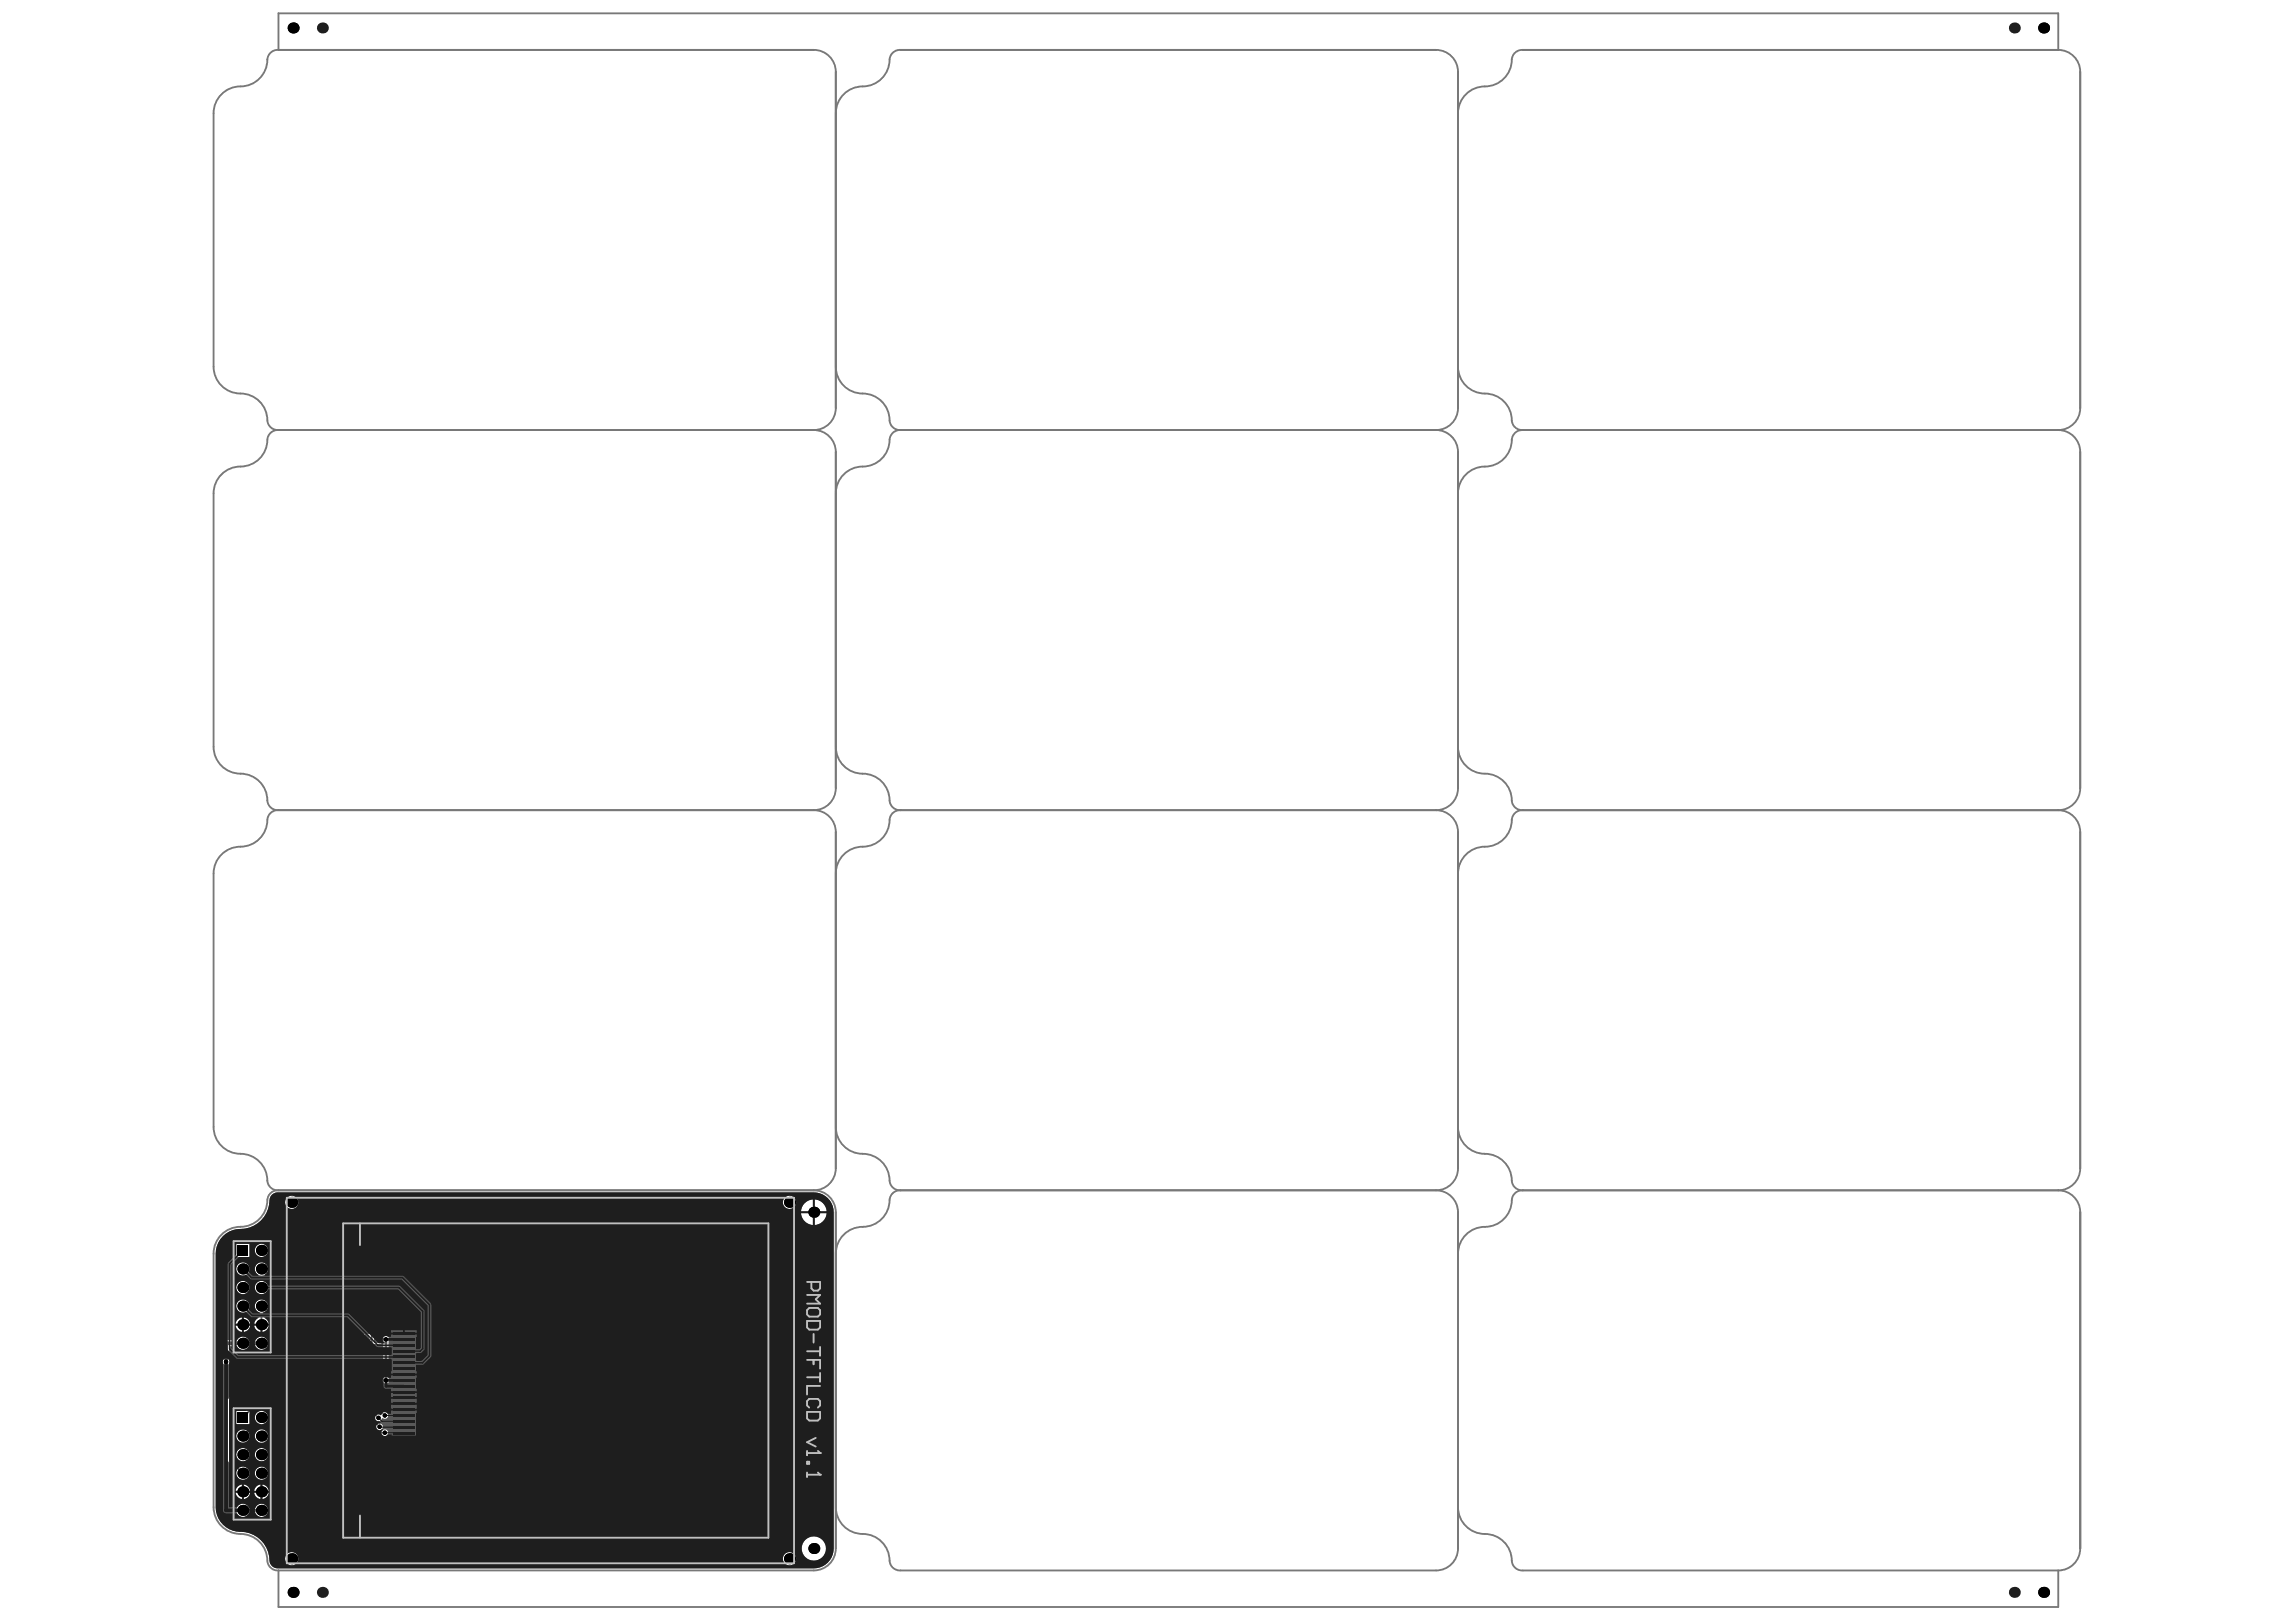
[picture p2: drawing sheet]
<svg xmlns="http://www.w3.org/2000/svg" width="297mm" height="210mm" viewBox="0 0 297 210" stroke-linecap="round" stroke-linejoin="round" font-family="sans-serif">
<g fill="none" stroke="#787878" stroke-width=".24">
<path d="M36 6.5a1.35 1.35 0 0 0-1.4 1.2 3.5 3.5 0 0 1-3.5 3.5 3.5 3.5 0 0 0-3.5 3.5v32.8a3.5 3.5 0 0 0 3.5 3.4 3.5 3.5 0 0 1 3.5 3.5 1.35 1.35 0 0 0 1.4 1.3M36 6.5h69.3a2.84 2.84 0 0 1 2.8 2.8v43.5a2.84 2.84 0 0 1-2.8 2.9M36 6.5v-4.8h230.3v4.8M108.1 14.7a3.5 3.5 0 0 1 3.5-3.5 3.5 3.5 0 0 0 3.5-3.5 1.35 1.35 0 0 1 1.4-1.2h69.3a2.84 2.84 0 0 1 2.8 2.8v43.5a2.84 2.84 0 0 1-2.8 2.9M266.3 6.5h-69.3a1.35 1.35 0 0 0-1.4 1.2 3.5 3.5 0 0 1-3.5 3.5 3.5 3.5 0 0 0-3.5 3.5M266.3 6.5a2.84 2.84 0 0 1 2.8 2.8v43.5a2.84 2.84 0 0 1-2.8 2.9M36 55.7a1.35 1.35 0 0 0-1.4 1.2 3.5 3.5 0 0 1-3.5 3.5 3.5 3.5 0 0 0-3.5 3.4v32.8a3.5 3.5 0 0 0 3.5 3.5 3.5 3.5 0 0 1 3.5 3.5 1.35 1.35 0 0 0 1.4 1.2M36 55.7h69.3M105.3 55.7a2.84 2.84 0 0 1 2.8 2.8v43.5a2.84 2.84 0 0 1-2.8 2.8M108.1 47.5a3.5 3.5 0 0 0 3.5 3.4 3.5 3.5 0 0 1 3.5 3.5 1.35 1.35 0 0 0 1.4 1.3M116.5 55.7a1.35 1.35 0 0 0-1.4 1.2 3.5 3.5 0 0 1-3.5 3.5 3.5 3.5 0 0 0-3.5 3.5M116.5 55.7h69.3"/>
<path d="M185.8 55.7a2.84 2.84 0 0 1 2.8 2.8v43.5a2.84 2.84 0 0 1-2.8 2.8M188.6 47.5a3.5 3.5 0 0 0 3.5 3.4 3.5 3.5 0 0 1 3.5 3.5 1.35 1.35 0 0 0 1.4 1.3M197 55.7a1.35 1.35 0 0 0-1.4 1.2 3.5 3.5 0 0 1-3.5 3.5 3.5 3.5 0 0 0-3.5 3.5M197 55.7h69.3M266.3 55.7a2.84 2.84 0 0 1 2.8 2.8v43.5a2.84 2.84 0 0 1-2.8 2.8M108.1 96.6a3.5 3.5 0 0 0 3.5 3.5 3.5 3.5 0 0 1 3.5 3.5 1.35 1.35 0 0 0 1.4 1.2M188.6 96.6a3.5 3.5 0 0 0 3.5 3.5 3.5 3.5 0 0 1 3.5 3.5 1.35 1.35 0 0 0 1.4 1.2M36 104.8a1.35 1.35 0 0 0-1.4 1.3 3.5 3.5 0 0 1-3.5 3.5 3.5 3.5 0 0 0-3.5 3.4v32.8a3.5 3.5 0 0 0 3.5 3.5 3.5 3.5 0 0 1 3.5 3.5 1.35 1.35 0 0 0 1.4 1.2M36 104.8h69.3M105.3 104.8a2.84 2.84 0 0 1 2.8 2.9v43.5a2.84 2.84 0 0 1-2.8 2.8M116.5 104.8a1.35 1.35 0 0 0-1.4 1.3 3.5 3.5 0 0 1-3.5 3.5 3.5 3.5 0 0 0-3.5 3.4M116.5 104.8h69.3"/>
<path d="M185.8 104.8a2.84 2.84 0 0 1 2.8 2.9v43.5a2.84 2.84 0 0 1-2.8 2.8M197 104.8a1.35 1.35 0 0 0-1.4 1.3 3.5 3.5 0 0 1-3.5 3.5 3.5 3.5 0 0 0-3.5 3.4M197 104.8h69.3M266.3 104.8a2.84 2.84 0 0 1 2.8 2.9v43.5a2.84 2.84 0 0 1-2.8 2.8M36 154a1.35 1.35 0 0 0-1.4 1.3 3.5 3.5 0 0 1-3.5 3.5 3.5 3.5 0 0 0-3.5 3.4v32.8a3.5 3.5 0 0 0 3.5 3.5 3.5 3.5 0 0 1 3.5 3.5 1.35 1.35 0 0 0 1.4 1.2M36 154h69.3M105.3 154a2.84 2.84 0 0 1 2.8 2.9v43.5a2.84 2.84 0 0 1-2.8 2.8h-69.3M108.1 145.8a3.5 3.5 0 0 0 3.5 3.5 3.5 3.5 0 0 1 3.5 3.5 1.35 1.35 0 0 0 1.4 1.2M116.5 154a1.35 1.35 0 0 0-1.4 1.3 3.5 3.5 0 0 1-3.5 3.5 3.5 3.5 0 0 0-3.5 3.4M116.5 154h69.3M185.8 154a2.84 2.84 0 0 1 2.8 2.9v43.5a2.84 2.84 0 0 1-2.8 2.8h-69.3a1.35 1.35 0 0 1-1.4-1.2 3.5 3.5 0 0 0-3.5-3.5 3.5 3.5 0 0 1-3.5-3.5M188.6 145.8a3.5 3.5 0 0 0 3.5 3.5 3.5 3.5 0 0 1 3.5 3.5 1.35 1.35 0 0 0 1.4 1.2"/>
<path d="M197 154a1.35 1.35 0 0 0-1.4 1.3 3.5 3.5 0 0 1-3.5 3.5 3.5 3.5 0 0 0-3.5 3.4M197 154h69.3M266.3 154a2.84 2.84 0 0 1 2.8 2.9v43.5a2.84 2.84 0 0 1-2.8 2.8h-69.3a1.35 1.35 0 0 1-1.4-1.2 3.5 3.5 0 0 0-3.5-3.5 3.5 3.5 0 0 1-3.5-3.5M266.3 203.2v4.8h-230.3v-4.8"/>
</g>
<path d="M47.7 172.6h-.9l-.2 .4 .1 .9 .3 .2h.7M47.7 177.8l-.9 .1-.2 .3 .1 .9 .3 .2h.7M48.4 172.6h.9l.2 .4v.9l-.4 .2h-.7M48.5 177.8l.9 .1 .2 .3-.1 .9-.3 .2h-.7M40.7 187l-.9 .1-.2 .3 .1 .9 .3 .2h.7M41.5 187l.9 .1 .2 .3-.1 .9-.3 .2h-.7" fill="none" stroke="#8c8c8c" stroke-width=".19"/>
<path d="M30.2 160.6h4.8v14.4h-4.8zM30.2 182.2h4.8v14.5h-4.8zM42.4 181.3h.6a.42 .42 0 0 0 .5 .4 .42 .42 0 0 0 .4-.4h.6v4.9h-2.1z" fill="none" stroke="#8c8c8c" stroke-width=".24"/>
<g fill="none" stroke="#8c8c8c" stroke-width=".14">
<path d="M47.6 172.3h.2M47.7 171.5h.1M47.7 171.5v.8M47.7 171.5l.1 .2M47.9 176.8l-.1-.1h-.3l-.1 .1v.2l.5 .5h-.5M48.1 171.7l.1-.2h.2l.2 .2v.5l-.2 .1h-.2l-.1-.1M48.2 176.8l.1-.1h.3l.1 .1v.6l-.1 .1h-.3l-.1-.1M37.9 187.7h.1M37.9 187.7l.1 .2M38 187.9l-.1 .1 .1 .2h.3l.1-.1M38 187.9h.2M38.4 187.6l-.1-.1h-.3l-.1 .2"/>
<path d="M38.7 187.6l.1-.1h.2l.2 .1v.5l-.2 .1h-.2l-.1-.1M43 180.8h.2M43.1 180h.1M43.1 180v.8M43.1 180l.1 .2M43.5 180v.7l.1 .1h.3l.1-.1v-.7"/>
</g>
<path d="M28.8 160a3.6 3.6 0 0 1 2.9-1 3.8 3.8 0 0 0 3.2-3.9 1.12 1.12 0 0 1 1.2-.8h69.2a2.57 2.57 0 0 1 2.6 2.6v43.4a2.58 2.58 0 0 1-2.6 2.7h-69.2a1.11 1.11 0 0 1-1.2-1 3.9 3.9 0 0 0-4.3-3.8 3.2 3.2 0 0 1-2.7-3.2v-32.8a3.2 3.2 0 0 1 .9-2.2zM101.3 155.6a.86 .86 0 0 0 1.7 0 .86 .86 0 0 0-1.7 0zM36.9 155.6a.86 .86 0 0 0 1.7 0 .86 .86 0 0 0-1.7 0zM105.4 155.2v1.6h1.5a1.64 1.64 0 0 0-1.5-1.6zM104.1 155.7a1.6 1.6 0 0 0-.5 1.1h1.6v-1.6a1.61 1.61 0 0 0-1.1 .5zM103.6 157a1.64 1.64 0 0 0 1.6 1.5v-1.5zM105.4 157v1.5a1.64 1.64 0 0 0 1.5-1.5zM30.6 161v1.7h1.7v-1.7zM33 161.8a.86 .86 0 0 0 1.7 0 .86 .86 0 0 0-1.7 0zM33 164.2a.86 .86 0 0 0 1.7 0 .86 .86 0 0 0-1.7 0zM30.6 164.2a.86 .86 0 0 0 1.7 0 .86 .86 0 0 0-1.7 0zM33 166.6a.86 .86 0 0 0 1.7 0 .86 .86 0 0 0-1.7 0zM30.6 166.6a.86 .86 0 0 0 1.7 0 .86 .86 0 0 0-1.7 0zM33 169a.86 .86 0 0 0 1.7 0 .86 .86 0 0 0-1.7 0zM30.6 169a.86 .86 0 0 0 1.7 0 .86 .86 0 0 0-1.7 0zM33.9 170.5v.8h.9a.92 .92 0 0 0-.9-.8zM33.1 170.7l-.2 .6h.8v-.8zM31.5 170.5v.8h.9a.92 .92 0 0 0-.9-.8zM30.7 170.7l-.2 .6h.8v-.8zM33.9 171.5v.9a.92 .92 0 0 0 .9-.9zM31.5 171.5v.9a.92 .92 0 0 0 .9-.9zM30.5 171.5a.92 .92 0 0 0 .8 .9v-.9zM32.9 171.5a.92 .92 0 0 0 .8 .9v-.9zM47.4 172.6v.6h.6v-.6zM46.6 172.6v.6h.6v-.6zM29 173.6l-.1 .2v2.2a.43 .43 0 0 0 .3 .7 .43 .43 0 0 0 .4-.7v-1.8h1.1a.85 .85 0 0 0 .7 .5 .85 .85 0 0 0 .8-.5h.9a.86 .86 0 0 0 1.3 .3 .86 .86 0 0 0 0-1.3 .86 .86 0 0 0-1.3 .2h-.9a.85 .85 0 0 0-.8-.4 .85 .85 0 0 0-.7 .4h-1.5zM47.4 173.4v.6h.6v-.6zM46.6 173.4v.6h.6v-.6zM29.6 181l-.1 .2v7.8l.1 .2 1.1 1.1a.86 .86 0 0 0 .6 1.2 .86 .86 0 0 0 1-1 .86 .86 0 0 0-1.3-.6l-1-1v-7.6l.6-.6h7l1 1.1v.1l-.9-.9h-.2h-3.9h-.2l-1.5 1.6h-1.3v1.7h1.7v-1.3l1.4-1.5h3.7l.9 .9v.1l-1.4 .1-1.9 1.8h-1v-.1a.86 .86 0 0 0 .5-1.3 .86 .86 0 0 0-1.4 0 .86 .86 0 0 0 .5 1.3v.1h-1.1l-.7 .7a.86 .86 0 0 0-1.2 .6 .86 .86 0 0 0 1 1 .86 .86 0 0 0 .6-1.2l.5-.6h.8v.2a.86 .86 0 0 0-.5 .7 .86 .86 0 0 0 .4 .8l-.1 .1h-.7l-.8 .8a.86 .86 0 0 0-1.2 .6 .86 .86 0 0 0 1 1 .86 .86 0 0 0 .6-1.2l.6-.7h3l1.2-1.2 .1-1.1 .6-.6 1.8 .1v.5h-.9l-.2 .4v9.8h-3.8a.85 .85 0 0 0-.8-.5 .85 .85 0 0 0-.8 .5h-.8a.86 .86 0 0 0-1.3-.3 .86 .86 0 0 0 0 1.3 .86 .86 0 0 0 1.3-.3h.8a.85 .85 0 0 0 .8 .5 .85 .85 0 0 0 .8-.5h4.1l.3-.1 .1-.2v-7.4h.7v.3h1.2v-1.2h-1.2v.2h-.7v-1.2l2.6-.1v-.5h2.2l.2-.1 .1-.2v-3.4h1v2.4h-.1v.2h2.4v-.2h.1l.2 .2v.6l.5 .5h1.1a.43 .43 0 0 0 .7 .1 .43 .43 0 0 0 0-.6 .43 .43 0 0 0-.7 .1h-.2v-.1a.43 .43 0 0 0 .3-.5 .43 .43 0 0 0-.5-.4l-.2-.2 .1-.1a.42 .42 0 0 0 .5-.3l.1-.1a.43 .43 0 0 0 .7-.2 .43 .43 0 0 0-.5-.5l-.8-.8 .3-.4v-2.4h.2v-.2h.3a.43 .43 0 0 0 .5-.1 .43 .43 0 0 0 .1-.6v-4.7a.43 .43 0 0 0-.1-.6 .43 .43 0 0 0-.5 0h-.3v-.3h-1.2v1.2h1.2v-.2h.2v4.6h-.2v-.3h-1.2v1.2h.3v2.1h-4.6l-.3 .1-.1 .2v3.3h-1.8v-3.6h-2.7l-1.2-1.1h-7.3h-.2zM47.5 177.9v.6h.6v-.6zM46.7 177.9v.6h.6v-.6zM47.5 178.7v.6h.6v-.6zM46.7 178.7v.6h.6v-.6zM45.1 184.8v.2h.1v1.1h2.2v-1.1h.1v-.2zM42 187.1v.5h.5v-.5zM41.2 187.1v.5h.5v-.5zM42 187.9v.6h.5v-.6zM41.2 187.9v.6h.5v-.6zM33 188.2a.86 .86 0 0 0 1.7 0 .86 .86 0 0 0-1.7 0zM33 190.6a.86 .86 0 0 0 1.7 0 .86 .86 0 0 0-1.7 0zM33.9 192.1v.8h.9a.92 .92 0 0 0-.9-.8zM33.1 192.4l-.2 .5h.8v-.8zM31.5 192.1v.8h.9a.92 .92 0 0 0-.9-.8zM30.7 192.4l-.2 .5h.8v-.8zM33.9 193.2v.8a.92 .92 0 0 0 .9-.8zM31.5 193.2v.8a.92 .92 0 0 0 .9-.8zM30.5 193.2a.92 .92 0 0 0 .8 .8v-.8zM32.9 193.2a.92 .92 0 0 0 .8 .8v-.8zM103.7 200.4a1.6 1.6 0 0 0 3.2 0 1.6 1.6 0 0 0-3.2 0zM101.3 201.7a.86 .86 0 0 0 1.7 0 .86 .86 0 0 0-1.7 0zM36.9 201.7a.86 .86 0 0 0 1.7 0 .86 .86 0 0 0-1.7 0z" fill="#5a5a5a"/>
<path d="M48.8 173.3h1.1v5.3h-1.1v3h-4.9v3.7h-5.2v10.2h-7.3M38.7 187.8h1.7M38.7 185.9h1.9" fill="none" stroke="#5a5a5a" stroke-width=".36"/>
<path d="M46.3 184h1.4l.3 .4v.6l.5 .4h1.3M46.3 183.4h1.6l1.2 1.2M46.3 182.8h2l.7 .7M46.3 182.2h2.5l1 1" fill="none" stroke="#5a5a5a" stroke-width=".14"/>
<path d="M40.6 181.6h-1.7l-1.2-1.2h-7.2l-.8 .8v7.8l1.7 1.6M40.6 184h-3l-.8 .8v1.1l-1.1 1.1h-3l-1.3 1.2M40.6 182.8h-3.6l-1.8 1.9h-2.6l-1.2 1.1M40.6 182.2h-2.1l-1-1h-3.9l-2.2 2.2" fill="none" stroke="#5a5a5a" stroke-width=".24"/>
<path d="M31.4 173.8h-2.2v2.4M31.6 173.8h2.2" fill="none" stroke="#5a5a5a" stroke-width=".48"/>
<g fill="#000">
<circle cx="37.9" cy="3.6" r=".71"/>
<circle cx="264.4" cy="3.6" r=".71"/>
<circle cx="37.7" cy="155.6" r=".71"/>
<circle cx="102.1" cy="155.6" r=".71"/>
<circle cx="105.3" cy="156.9" r=".71"/>
<circle cx="29.2" cy="176.2" r=".28"/>
<circle cx="31.4" cy="171.4" r=".71"/>
<circle cx="31.4" cy="169" r=".71"/>
<circle cx="31.4" cy="166.6" r=".71"/>
<circle cx="31.4" cy="173.8" r=".71"/>
<circle cx="31.4" cy="164.2" r=".71"/>
<circle cx="33.8" cy="164.2" r=".71"/>
<circle cx="33.8" cy="161.8" r=".71"/>
<circle cx="33.8" cy="166.6" r=".71"/>
<circle cx="33.8" cy="173.8" r=".71"/>
<circle cx="33.8" cy="171.4" r=".71"/>
<circle cx="33.8" cy="169" r=".71"/>
<circle cx="49.9" cy="178.6" r=".28"/>
<circle cx="49.9" cy="173.3" r=".28"/>
<circle cx="31.4" cy="193.1" r=".71"/>
<circle cx="31.4" cy="195.5" r=".71"/>
<circle cx="31.4" cy="185.8" r=".71"/>
<circle cx="31.4" cy="188.2" r=".71"/>
<circle cx="31.4" cy="190.6" r=".71"/>
<circle cx="33.8" cy="193.1" r=".71"/>
<circle cx="33.8" cy="195.5" r=".71"/>
<circle cx="33.8" cy="185.8" r=".71"/>
<circle cx="33.8" cy="183.4" r=".71"/>
<circle cx="33.8" cy="188.2" r=".71"/>
<circle cx="33.8" cy="190.6" r=".71"/>
<circle cx="49" cy="183.5" r=".28"/>
<circle cx="49.1" cy="184.6" r=".28"/>
<circle cx="49.8" cy="183.2" r=".28"/>
<circle cx="49.8" cy="185.4" r=".28"/>
<circle cx="37.7" cy="201.7" r=".71"/>
<circle cx="37.9" cy="206.1" r=".71"/>
<circle cx="102.1" cy="201.7" r=".71"/>
<circle cx="105.3" cy="200.4" r=".71"/>
<circle cx="264.4" cy="206.1" r=".71"/>
</g>
<g fill="#000">
<path d="M30.7 161.1h1.4v1.4h-1.4z" fill-rule="evenodd"/>
<path d="M30.7 182.7h1.4v1.5h-1.4z" fill-rule="evenodd"/>
</g>
<g fill="#5a5a5a">
<path d="M46.9 172.9h.9v.9h-.9z" fill-rule="evenodd"/>
<path d="M48.3 172.9h.9v.9h-.9z" fill-rule="evenodd"/>
<path d="M46.9 178.1h.9v1h-.9z" fill-rule="evenodd"/>
<path d="M48.4 178.1h.9v1h-.9z" fill-rule="evenodd"/>
<path d="M39.9 187.3h.9v.9h-.9z" fill-rule="evenodd"/>
<path d="M45.4 185.7h1.8v.3h-1.8z" fill-rule="evenodd"/>
<path d="M45.4 185.1h1.8v.3h-1.8z" fill-rule="evenodd"/>
<path d="M45.4 183.9h1.8v.3h-1.8z" fill-rule="evenodd"/>
<path d="M45.4 183.3h1.8v.3h-1.8z" fill-rule="evenodd"/>
<path d="M45.4 182.1h1.8v.3h-1.8z" fill-rule="evenodd"/>
<path d="M45.4 181.5h1.8v.2h-1.8z" fill-rule="evenodd"/>
<path d="M45.4 182.7h1.8v.3h-1.8z" fill-rule="evenodd"/>
<path d="M45.4 184.5h1.8v.3h-1.8z" fill-rule="evenodd"/>
<path d="M41.4 187.3h.9v.9h-.9z" fill-rule="evenodd"/>
<path d="M39.7 185.7h1.9v.3h-1.9z" fill-rule="evenodd"/>
<path d="M39.7 185.1h1.9v.3h-1.9z" fill-rule="evenodd"/>
<path d="M39.7 183.9h1.9v.3h-1.9z" fill-rule="evenodd"/>
<path d="M39.7 183.3h1.9v.3h-1.9z" fill-rule="evenodd"/>
<path d="M39.7 182.1h1.9v.3h-1.9z" fill-rule="evenodd"/>
<path d="M39.7 181.5h1.9v.2h-1.9z" fill-rule="evenodd"/>
<path d="M39.7 184.5h1.9v.3h-1.9z" fill-rule="evenodd"/>
<path d="M39.7 182.7h1.9v.3h-1.9z" fill-rule="evenodd"/>
</g>
<path d="M28.8 160a3.6 3.6 0 0 1 2.9-1 3.8 3.8 0 0 0 3.2-3.9 1.12 1.12 0 0 1 1.2-.8h69.2a2.57 2.57 0 0 1 2.6 2.6v43.4a2.58 2.58 0 0 1-2.6 2.7h-69.2a1.11 1.11 0 0 1-1.2-1 3.9 3.9 0 0 0-4.3-3.8 3.2 3.2 0 0 1-2.7-3.2v-32.8a3.2 3.2 0 0 1 .9-2.2zM101.3 155.6a.86 .86 0 0 0 1.7 0 .86 .86 0 0 0-1.7 0zM36.9 155.6a.86 .86 0 0 0 1.7 0 .86 .86 0 0 0-1.7 0zM105.4 155.2v1.6h1.5a1.64 1.64 0 0 0-1.5-1.6zM104.1 155.7a1.6 1.6 0 0 0-.5 1.1h1.6v-1.6a1.61 1.61 0 0 0-1.1 .5zM103.6 157a1.64 1.64 0 0 0 1.6 1.5v-1.5zM105.4 157v1.5a1.64 1.64 0 0 0 1.5-1.5zM33 161.8a.86 .86 0 0 0 1.7 0 .86 .86 0 0 0-1.7 0zM30.6 166.6a.86 .86 0 0 0 1.7 0 .86 .86 0 0 0-1.7 0zM31.5 170.5v.8h.9a.92 .92 0 0 0-.9-.8zM30.7 170.7l-.2 .6h.8v-.8zM33.9 171.5v.9a.92 .92 0 0 0 .9-.9zM31.5 171.5v.9a.92 .92 0 0 0 .9-.9zM30.5 171.5a.92 .92 0 0 0 .8 .9v-.9zM32.9 171.5a.92 .92 0 0 0 .8 .9v-.9zM52.4 172.2v.3h1.5v-.3zM50.6 172.2v.3h1.5v-.3zM33 173.8a.86 .86 0 0 0 1.7 0 .86 .86 0 0 0-1.7 0zM30.6 173.8a.86 .86 0 0 0 1.7 0 .86 .86 0 0 0-1.7 0zM30.6 161v1.3l-1.1 1.2v11.1v.1l1.1 1.1 20 .1h.1v1.5h-.1v.4h3.3v-.4h-.1v-.7l.1-.1h.8l1.1-1v-6.9l-3.6-3.6h-17.9l-.1-.1a.86 .86 0 0 0 .3-1.3 .86 .86 0 0 0-1.3 0 .86 .86 0 0 0 .2 1.3v.1h-.8l-.4-.5a.86 .86 0 0 0-.6-1.2 .86 .86 0 0 0-1 1 .86 .86 0 0 0 1.2 .6l.7 .6h19.5l3.3 3.3v6.5l-.7 .7h-.7l-.1-.1v-.8l.1-.1a.83 .83 0 0 0 1-.6v-4.9l-3.2-3.2h-17.1a.86 .86 0 0 0-1.3-.5 .86 .86 0 0 0 0 1.4 .86 .86 0 0 0 1.3-.4h16.9l2.9 2.9v4.6l-.1 .2h-.4l-.1-.1v-1.5h.1v-.3h-3.3v.3h-.4a.43 .43 0 0 0-.6 .1 .43 .43 0 0 0 .2 .6v.1h-.8l-3.9-3.8h-11.1v-.1a.86 .86 0 0 0 .5-1.4 .86 .86 0 0 0-1.4 0 .86 .86 0 0 0 .5 1.4v.1h-.9l-.5-.6a.86 .86 0 0 0-.6-1.2 .86 .86 0 0 0-1 1 .86 .86 0 0 0 1.2 .6l.7 .7h.8v.1a.91 .91 0 0 0-.4 .7h1.9a.91 .91 0 0 0-.5-.7v-.1h10.6l3.8 3.8h.2h1.7l.1 .1v.9l-.1 .1h-19.8l-.9-.9v-10.9l1-.9h1.4v-1.7zM49.6 178.3a.43 .43 0 0 0 0 .6l.1 .7 .2 .1h.7v.3h3.3v-.3h-.1v-1.4h.1v-.3h-3.3v.3h-.4a.43 .43 0 0 0-.6 0zM50.6 180.3v.5h3.3v-.5zM50.6 181v.5h3.3v-.5zM50.6 181.8v.5h3.3v-.5zM48.7 183.2a.43 .43 0 0 0-.1 .5 .43 .43 0 0 0 .5 .2l.2 .2-.1 .1a.45 .45 0 0 0-.5 .7 .45 .45 0 0 0 .8 0v.2a.43 .43 0 0 0 0 .6 .43 .43 0 0 0 .7-.1h.5v.2h3.1v-3h.1v-.3h-3.3v.5h-.4a.43 .43 0 0 0-.5-.3 .43 .43 0 0 0-.3 .4h-.2a.42 .42 0 0 0-.5 .1zM30.6 182.6v1.7h1.7v-1.7zM33 183.4a.86 .86 0 0 0 1.7 0 .86 .86 0 0 0-1.7 0zM33 185.8a.86 .86 0 0 0 1.7 0 .86 .86 0 0 0-1.7 0zM30.6 185.8a.86 .86 0 0 0 1.7 0 .86 .86 0 0 0-1.7 0zM33 188.2a.86 .86 0 0 0 1.7 0 .86 .86 0 0 0-1.7 0zM30.6 188.2a.86 .86 0 0 0 1.7 0 .86 .86 0 0 0-1.7 0zM33 190.6a.86 .86 0 0 0 1.7 0 .86 .86 0 0 0-1.7 0zM30.6 190.6a.86 .86 0 0 0 1.7 0 .86 .86 0 0 0-1.7 0zM33.9 192.1v.8h.9a.92 .92 0 0 0-.9-.8zM33.1 192.4l-.2 .5h.8v-.8zM31.5 192.1v.8h.9a.92 .92 0 0 0-.9-.8zM30.7 192.4l-.2 .5h.8v-.8zM33.9 193.2v.8a.92 .92 0 0 0 .9-.8zM31.5 193.2v.8a.92 .92 0 0 0 .9-.8zM30.5 193.2a.92 .92 0 0 0 .8 .8v-.8zM32.9 193.2a.92 .92 0 0 0 .8 .8v-.8zM33 195.5a.86 .86 0 0 0 1.7 0 .86 .86 0 0 0-1.7 0zM28.9 175.9l-.1 .3 .1 19.3a.39 .39 0 0 0 .3 .3h1.5a.86 .86 0 0 0 1.3 .3 .86 .86 0 0 0 0-1.3 .86 .86 0 0 0-1.3 .3h-1.1v-18.7a.43 .43 0 0 0-.1-.5 .43 .43 0 0 0-.6 0zM103.7 200.4a1.6 1.6 0 0 0 3.2 0 1.6 1.6 0 0 0-3.2 0zM101.3 201.7a.86 .86 0 0 0 1.7 0 .86 .86 0 0 0-1.7 0zM36.9 201.7a.86 .86 0 0 0 1.7 0 .86 .86 0 0 0-1.7 0z" fill="#1e1e1e"/>
<path d="M31.4 164.2l1.1 1.1h19.6l3.5 3.5v6.7l-.9 .9h-2.4M31.4 169l1.2 1.2h12.4l3.9 3.9h3.4M31.4 161.8l-1.7 1.7v11.1l1 1h21.6M33.8 166.6h17.8l3.1 3.1v4.8l-.3 .4h-2.1" fill="none" stroke="#1e1e1e" stroke-width=".19"/>
<path d="M49 183.5l.4 .4h2.9M49.2 184.7h3.1M49.8 185.4h2.4M49.8 183.2h2.5" fill="none" stroke="#1e1e1e" stroke-width=".14"/>
<path d="M49.1 184.6l.1 .1M49.8 183.2h.1M52.2 185.4h.1" fill="none" stroke="#1e1e1e" stroke-width=".24"/>
<path d="M29.2 176.2v19.3h2.2" fill="none" stroke="#1e1e1e" stroke-width=".48"/>
<path d="M49.9 173.3h.1M49.9 173.3h2.4M52.3 178.6h-2.4v.8h2.4" fill="none" stroke="#1e1e1e" stroke-width=".36"/>
<g fill="#000">
<circle cx="37.9" cy="3.6" r=".71"/>
<circle cx="264.4" cy="3.6" r=".71"/>
<circle cx="37.7" cy="155.6" r=".71"/>
<circle cx="102.1" cy="155.6" r=".71"/>
<circle cx="105.3" cy="156.9" r=".71"/>
<circle cx="29.2" cy="176.2" r=".28"/>
<circle cx="31.4" cy="171.4" r=".71"/>
<circle cx="31.4" cy="169" r=".71"/>
<circle cx="31.4" cy="166.6" r=".71"/>
<circle cx="31.4" cy="173.8" r=".71"/>
<circle cx="31.4" cy="164.2" r=".71"/>
<circle cx="33.8" cy="164.2" r=".71"/>
<circle cx="33.8" cy="161.8" r=".71"/>
<circle cx="33.8" cy="166.6" r=".71"/>
<circle cx="33.8" cy="173.8" r=".71"/>
<circle cx="33.8" cy="171.4" r=".71"/>
<circle cx="33.8" cy="169" r=".71"/>
<circle cx="49.9" cy="178.6" r=".28"/>
<circle cx="49.9" cy="173.3" r=".28"/>
<circle cx="31.4" cy="193.1" r=".71"/>
<circle cx="31.4" cy="195.5" r=".71"/>
<circle cx="31.4" cy="185.8" r=".71"/>
<circle cx="31.4" cy="188.2" r=".71"/>
<circle cx="31.4" cy="190.6" r=".71"/>
<circle cx="33.8" cy="193.1" r=".71"/>
<circle cx="33.8" cy="195.5" r=".71"/>
<circle cx="33.8" cy="185.8" r=".71"/>
<circle cx="33.8" cy="183.4" r=".71"/>
<circle cx="33.8" cy="188.2" r=".71"/>
<circle cx="33.8" cy="190.6" r=".71"/>
<circle cx="49" cy="183.5" r=".28"/>
<circle cx="49.1" cy="184.6" r=".28"/>
<circle cx="49.8" cy="183.2" r=".28"/>
<circle cx="49.8" cy="185.4" r=".28"/>
<circle cx="37.7" cy="201.7" r=".71"/>
<circle cx="37.9" cy="206.1" r=".71"/>
<circle cx="102.1" cy="201.7" r=".71"/>
<circle cx="105.3" cy="200.4" r=".71"/>
<circle cx="264.4" cy="206.1" r=".71"/>
</g>
<g fill="#000">
<path d="M30.7 161.1h1.4v1.4h-1.4z" fill-rule="evenodd"/>
<path d="M30.7 182.7h1.4v1.5h-1.4z" fill-rule="evenodd"/>
</g>
<g fill="none" stroke="#1e1e1e" stroke-width=".38">
<path d="M50.8 177.9h2.9M50.8 178.6h2.9M50.8 176.4h2.9M50.8 174.1h2.9M50.8 174.9h2.9M50.8 172.6h2.9M50.8 179.4h2.9M50.8 175.6h2.9M50.8 173.3h2.9M50.8 177.1h2.9M50.8 185.4h2.9M50.8 183.9h2.9"/>
<path d="M50.8 181.7h2.9M50.8 182.4h2.9M50.8 180.1h2.9M50.8 180.9h2.9M50.8 183.2h2.9M50.8 184.7h2.9"/>
</g>
<g fill="#1e1e1e">
<circle cx="260.6" cy="206.1" r=".71"/>
<circle cx="260.6" cy="3.6" r=".71"/>
<circle cx="41.7" cy="206.1" r=".71"/>
<circle cx="41.7" cy="3.6" r=".71"/>
</g>
<g fill="none" stroke="#c0c0c0" stroke-width=".24">
<path d="M37.1 155h65.6v47.3h-65.6zM44.4 158.3h55v40.7h-55zM46.6 158.3v2.8M30.2 160.6h4.8v14.4h-4.8zM104.4 165.9h1.7v.8l-.3 .3h-.5l-.3-.3v-.8M104.4 169.5l.3-.2h1.1l.3 .2v.6l-.3 .3h-1.1l-.3-.3zM104.4 170.9h1.7v.9l-.3 .3h-1.1l-.3-.3zM104.4 176h1.7v1.1M104.4 167.6h1.7l-.6 .5 .6 .6h-1.7M104.4 174.9h1.7M104.4 178.2h1.7M105.3 172.6v1.1"/>
<path d="M105.3 176v.5M106.1 174.3v1.1M106.1 177.7v1.1M106.1 179.4h-1.7v1.1M30.2 182.2h4.8v14.5h-4.8zM46.6 196.1v2.9M104.4 182.7h1.7v.9l-.3 .2h-1.1l-.3-.2zM104.4 187.8v.5M104.4 189.2h.3v.2h-.3zM104.4 190.6v.5M104.4 188h1.7M104.4 190.8h1.7"/>
<path d="M104.7 182.2l-.3-.3v-.6l.3-.3h1.1l.3 .3v.6l-.3 .3M105.5 186.1l-1.1 .5 1.1 .6M105.8 187.8l.3 .2M105.8 190.6l.3 .2M106.1 188h.1M106.1 190.8h.1"/>
</g>
</svg>
